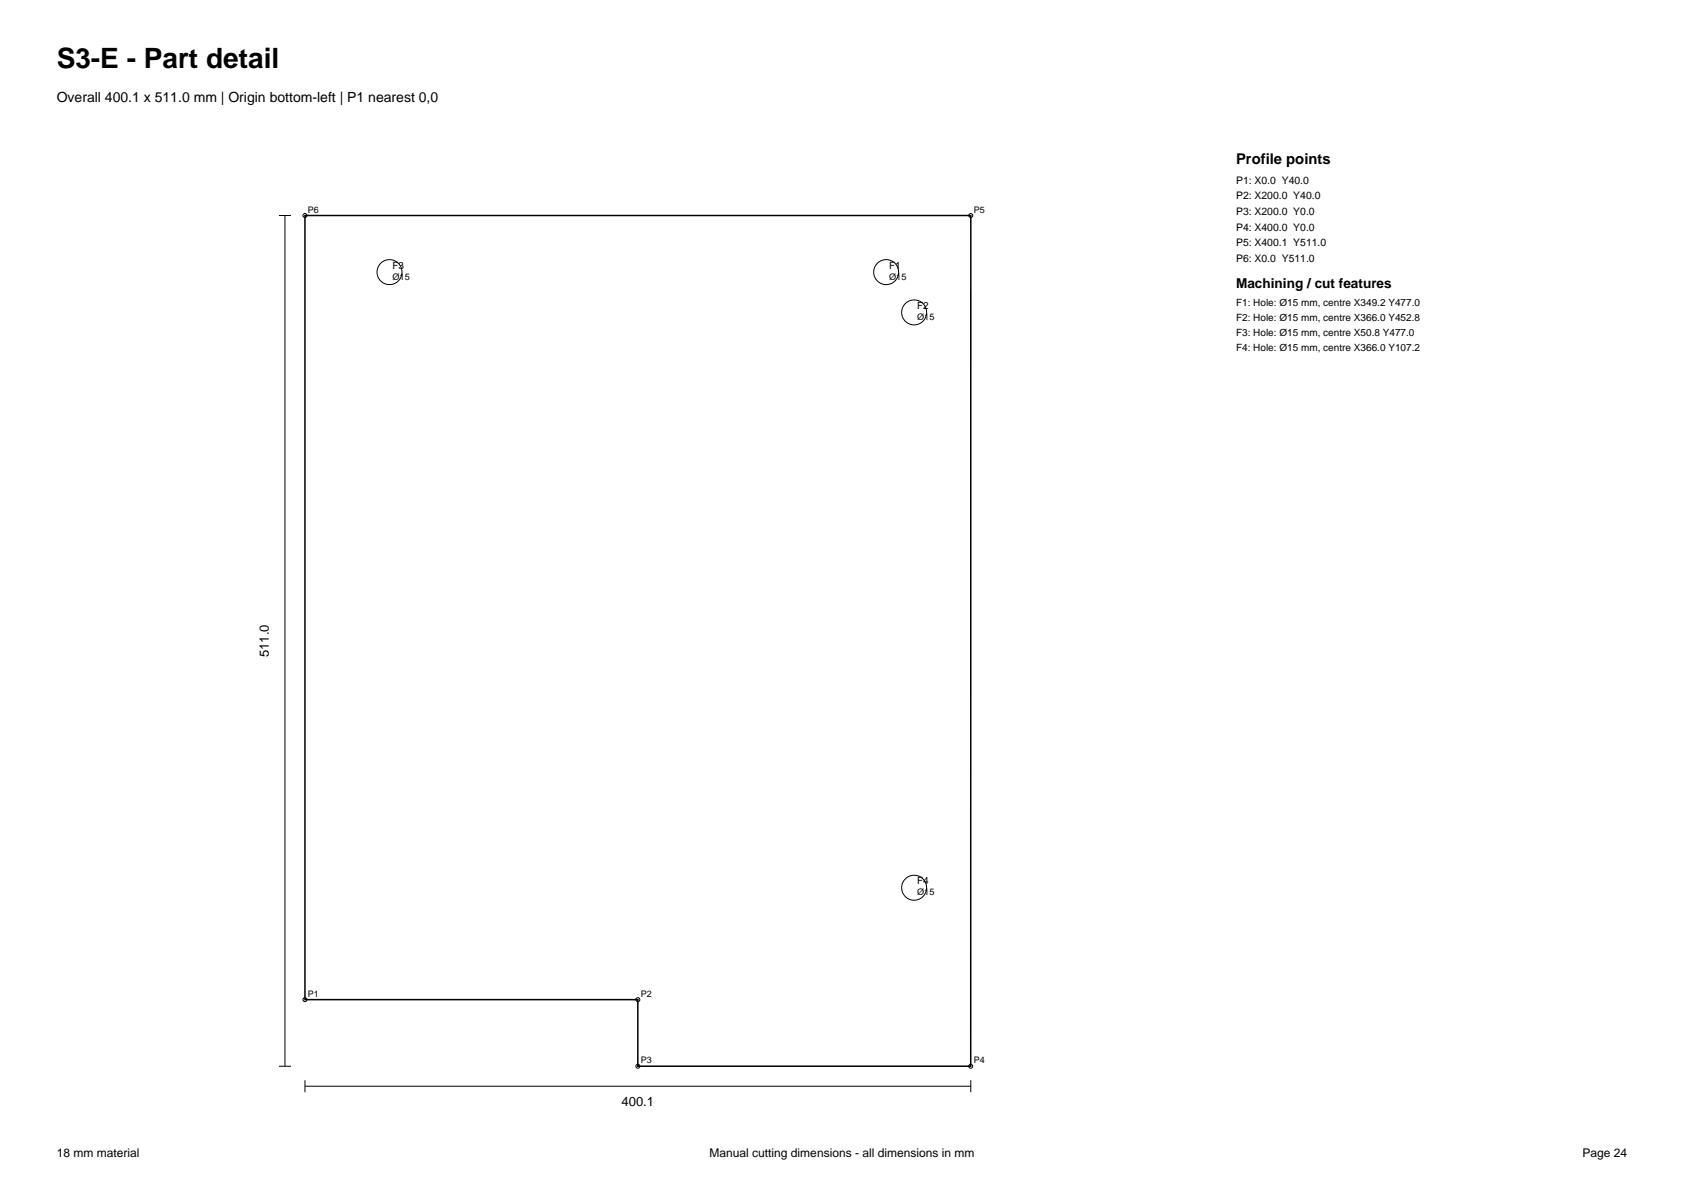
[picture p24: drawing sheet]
<svg xmlns="http://www.w3.org/2000/svg" width="297mm" height="210mm" viewBox="0 0 297 210" stroke-linecap="round" stroke-linejoin="round" font-family="sans-serif">
<defs><g id="words">
<text font-size="4.9" x="10" y="12">S3-E - Part detail</text>
<text font-size="2.6" x="218" y="29">Profile points</text>
<text font-size="2.5" x="10" y="18">Overall 400.1 x 511.0 mm | Origin bottom-left | P1 nearest 0,0</text>
<text font-size="2.4" x="218" y="50.7">Machining / cut features</text>
<g font-size="2.3">
<text x="47.4" y="115.9" transform="rotate(-90 47.4 115.9)">511.0</text>
<text x="109.6" y="195.1">400.1</text>
</g>
<g font-size="2.1">
<text x="10" y="204">18 mm material</text>
<text x="125.2" y="204">Manual cutting dimensions - all dimensions in mm</text>
<text x="279.1" y="204">Page 24</text>
</g>
<g font-size="1.8">
<text x="218" y="32.4">P1: X0.0 Y40.0</text>
<text x="218" y="35.1">P2: X200.0 Y40.0</text>
<text x="218" y="37.9">P3: X200.0 Y0.0</text>
<text x="218" y="40.7">P4: X400.0 Y0.0</text>
<text x="69.2" y="47.4">F3</text>
<text x="156.8" y="47.4">F1</text>
<text x="218" y="43.4">P5: X400.1 Y511.0</text>
<text x="218" y="46.1">P6: X0.0 Y511.0</text>
<text x="218" y="53.9">F1: Hole: Ø15 mm, centre X349.2 Y477.0</text>
<text x="161.7" y="54.5">F2</text>
<text x="218" y="56.5">F2: Hole: Ø15 mm, centre X366.0 Y452.8</text>
<text x="218" y="59.2">F3: Hole: Ø15 mm, centre X50.8 Y477.0</text>
<text x="218" y="61.8">F4: Hole: Ø15 mm, centre X366.0 Y107.2</text>
<text x="161.7" y="155.9">F4</text>
</g>
<g font-size="1.6">
<text x="54.3" y="37.5">P6</text>
<text x="171.7" y="37.5">P5</text>
<text x="69.2" y="49.3">Ø15</text>
<text x="156.8" y="49.3">Ø15</text>
<text x="161.7" y="56.4">Ø15</text>
<text x="161.7" y="157.8">Ø15</text>
<text x="54.3" y="175.7">P1</text>
<text x="113" y="175.7">P2</text>
<text x="113" y="187.5">P3</text>
<text x="171.7" y="187.5">P4</text>
</g>
</g></defs>
<path d="M53.8 38h117.4v150h-58.7v-11.7h-58.7z" fill="none" stroke="#000" stroke-width=".26"/>
<g fill="none" stroke="#000" stroke-width=".18">
<path d="M49.2 38h2.1M50.3 38v150M49.2 188h2.1M53.8 191.5h117.4M53.8 190.5v2.1M171.2 190.5v2.1"/>
<circle cx="53.8" cy="38" r=".35"/>
<circle cx="171.2" cy="38" r=".35"/>
<circle cx="68.7" cy="48" r="2.2"/>
<circle cx="156.3" cy="48" r="2.2"/>
<circle cx="161.2" cy="55.1" r="2.2"/>
<circle cx="161.2" cy="156.5" r="2.2"/>
<circle cx="53.8" cy="176.3" r=".35"/>
<circle cx="112.5" cy="176.3" r=".35"/>
<circle cx="112.5" cy="188" r=".35"/>
<circle cx="171.2" cy="188" r=".35"/>
</g>
<use href="#words"/>
</svg>
